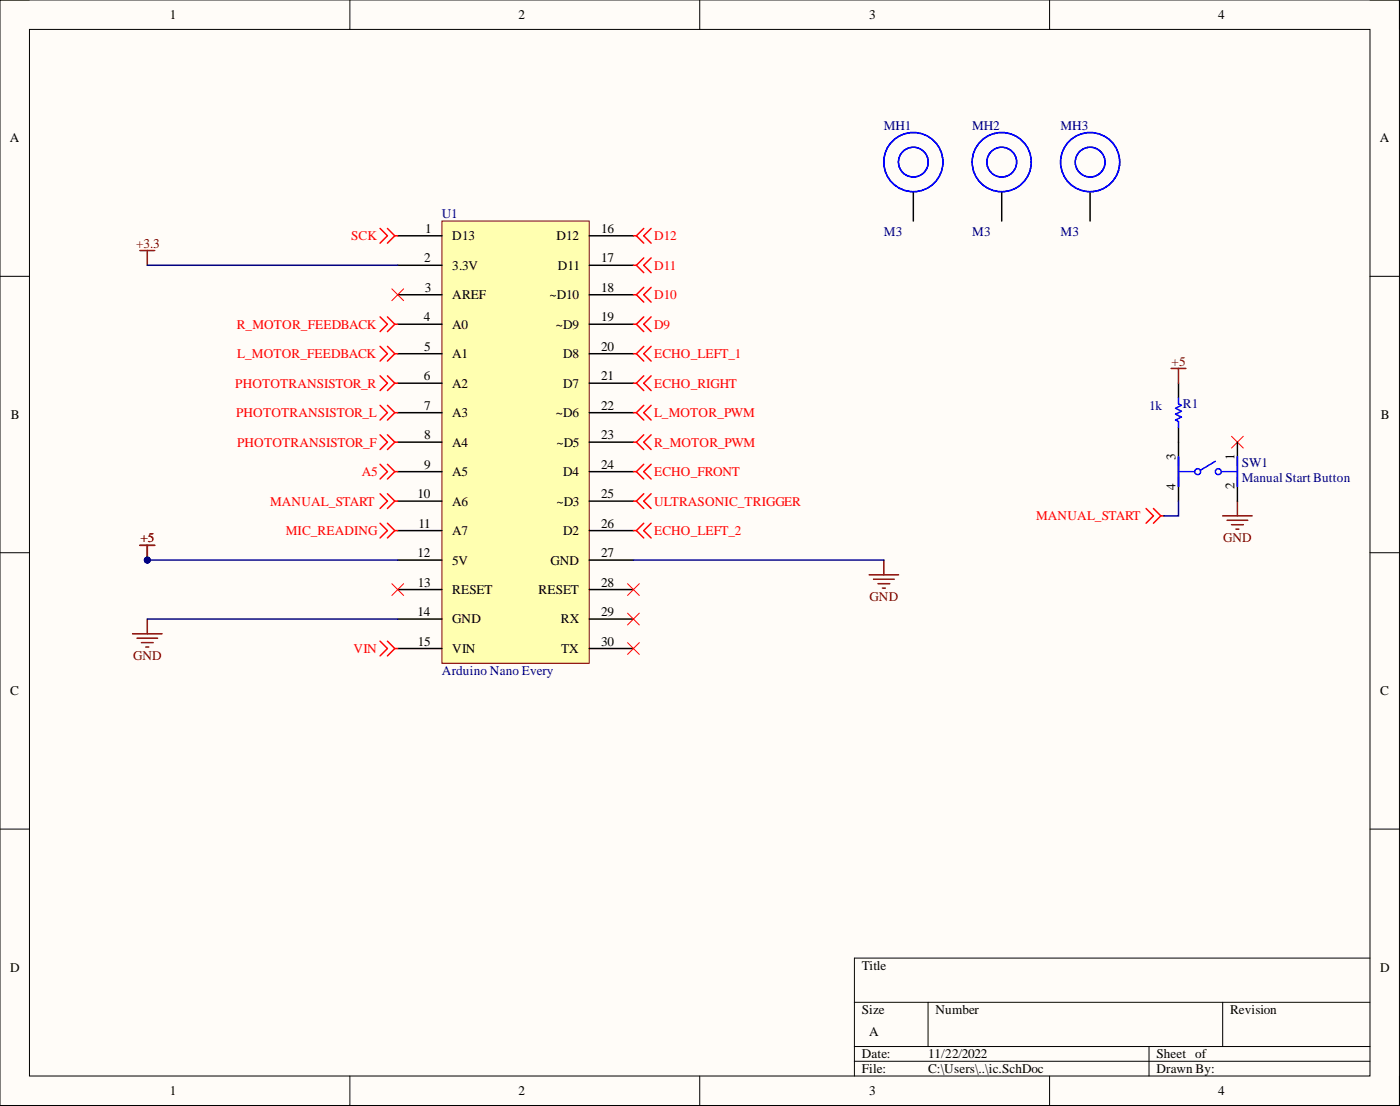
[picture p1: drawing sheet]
<svg xmlns="http://www.w3.org/2000/svg" width="241mm" height="190mm" viewBox="0 0 241 190" stroke-linecap="round" stroke-linejoin="round" font-family="sans-serif">
<defs><g id="words">
<g font-size="2.3">
<text x="29.3" y="3.3">1</text>
<text x="89.4" y="3.3">2</text>
<text x="149.8" y="3.3">3</text>
<text x="210" y="3.3">4</text>
<text x="1.7" y="24.5">A</text>
<text x="237.8" y="24.5">A</text>
<text x="73.3" y="40.1">1</text>
<text x="77.9" y="41.4">D13</text>
<text x="95.9" y="41.4">D12</text>
<text x="103.6" y="40.1">16</text>
<text x="73.1" y="45.2">2</text>
<text x="77.9" y="46.5">3.3V</text>
<text x="96.1" y="46.5">D11</text>
<text x="103.6" y="45.2">17</text>
<text x="73.2" y="50.3">3</text>
<text x="77.9" y="51.5">AREF</text>
<text x="94.7" y="51.5">~D10</text>
<text x="103.6" y="50.3">18</text>
<text x="73" y="55.3">4</text>
<text x="77.9" y="56.6">A0</text>
<text x="95.8" y="56.6">~D9</text>
<text x="103.6" y="55.3">19</text>
<text x="73" y="65.5">6</text>
<text x="73.1" y="60.4">5</text>
<text x="77.9" y="61.7">A1</text>
<text x="97.1" y="61.7">D8</text>
<text x="103.6" y="65.5">21</text>
<text x="103.6" y="60.4">20</text>
<text x="73.1" y="70.6">7</text>
<text x="77.9" y="71.8">A3</text>
<text x="77.9" y="66.8">A2</text>
<text x="95.8" y="71.8">~D6</text>
<text x="97.1" y="66.8">D7</text>
<text x="103.6" y="70.6">22</text>
<text x="1.9" y="72.2">B</text>
<text x="73.1" y="75.7">8</text>
<text x="77.9" y="76.9">A4</text>
<text x="95.9" y="76.9">~D5</text>
<text x="103.6" y="75.7">23</text>
<text x="238" y="72.2">B</text>
<text x="73.1" y="80.7">9</text>
<text x="77.9" y="82">A5</text>
<text x="97.1" y="82">D4</text>
<text x="103.6" y="80.7">24</text>
<text x="202.6" y="79.2" transform="rotate(-90 202.6 79.2)">3</text>
<text x="212.8" y="79.2" transform="rotate(-90 212.8 79.2)">1</text>
<text x="71.9" y="85.8">10</text>
<text x="77.9" y="87.1">A6</text>
<text x="95.9" y="87.1">~D3</text>
<text x="103.6" y="85.8">25</text>
<text x="202.6" y="84.4" transform="rotate(-90 202.6 84.4)">4</text>
<text x="212.8" y="84.3" transform="rotate(-90 212.8 84.3)">2</text>
<text x="71.9" y="96">12</text>
<text x="72.1" y="90.9">11</text>
<text x="77.9" y="92.2">A7</text>
<text x="97.1" y="92.2">D2</text>
<text x="103.6" y="96">27</text>
<text x="103.6" y="90.9">26</text>
<text x="72" y="101">13</text>
<text x="77.9" y="97.2">5V</text>
<text x="94.9" y="97.2">GND</text>
<text x="103.6" y="101">28</text>
<text x="71.9" y="106.1">14</text>
<text x="77.9" y="107.4">GND</text>
<text x="77.9" y="102.3">RESET</text>
<text x="92.8" y="102.3">RESET</text>
<text x="96.7" y="107.4">RX</text>
<text x="103.6" y="106.1">29</text>
<text x="72" y="111.2">15</text>
<text x="77.9" y="112.5">VIN</text>
<text x="96.7" y="112.5">TX</text>
<text x="103.6" y="111.2">30</text>
<text x="1.8" y="119.7">C</text>
<text x="237.9" y="119.7">C</text>
<text x="1.8" y="167.4">D</text>
<text x="148.5" y="167.1">Title</text>
<text x="237.9" y="167.4">D</text>
<text x="148.5" y="174.7">Size</text>
<text x="149.8" y="178.5">A</text>
<text x="161.2" y="174.7">Number</text>
<text x="212" y="174.7">Revision</text>
<text x="148.5" y="182.3">Date:</text>
<text x="148.5" y="184.8">File:</text>
<text x="160" y="182.3">11/22/2022</text>
<text x="160" y="184.8">C:\Users\..\ic.SchDoc</text>
<text x="199.3" y="182.3">Sheet of</text>
<text x="199.3" y="184.8">Drawn By:</text>
<text x="29.3" y="188.6">1</text>
<text x="89.4" y="188.6">2</text>
<text x="149.8" y="188.6">3</text>
<text x="210" y="188.6">4</text>
</g>
<g font-size="2.3" fill="#000080">
<text x="152.3" y="22.3">MH1</text>
<text x="167.6" y="22.3">MH2</text>
<text x="182.8" y="22.3">MH3</text>
<text x="76.2" y="37.6">U1</text>
<text x="152.3" y="40.6">M3</text>
<text x="167.6" y="40.6">M3</text>
<text x="182.8" y="40.6">M3</text>
<text x="198" y="70.6">1k</text>
<text x="203.9" y="70.3">R1</text>
<text x="214" y="80.5">SW1</text>
<text x="214" y="83">Manual Start Button</text>
<text x="76.2" y="116.3">Arduino Nano Every</text>
</g>
<g font-size="2.3" fill="#f00">
<text x="60.5" y="41.4">SCK</text>
<text x="112.7" y="41.4">D12</text>
<text x="112.7" y="46.5">D11</text>
<text x="112.7" y="51.5">D10</text>
<text x="40.8" y="56.6">R_MOTOR_FEEDBACK</text>
<text x="112.7" y="56.6">D9</text>
<text x="40.9" y="61.7">L_MOTOR_FEEDBACK</text>
<text x="112.7" y="61.7">ECHO_LEFT_1</text>
<text x="40.5" y="66.8">PHOTOTRANSISTOR_R</text>
<text x="40.7" y="71.8">PHOTOTRANSISTOR_L</text>
<text x="112.7" y="71.8">L_MOTOR_PWM</text>
<text x="112.7" y="66.8">ECHO_RIGHT</text>
<text x="40.9" y="76.9">PHOTOTRANSISTOR_F</text>
<text x="112.7" y="76.9">R_MOTOR_PWM</text>
<text x="62.4" y="82">A5</text>
<text x="112.7" y="82">ECHO_FRONT</text>
<text x="46.5" y="87.1">MANUAL_START</text>
<text x="112.7" y="87.1">ULTRASONIC_TRIGGER</text>
<text x="178.6" y="89.6">MANUAL_START</text>
<text x="49.3" y="92.2">MIC_READING</text>
<text x="112.7" y="92.2">ECHO_LEFT_2</text>
<text x="60.9" y="112.5">VIN</text>
</g>
<g font-size="2.3" fill="#800000">
<text x="23.4" y="42.6">+3.3</text>
<text x="201.9" y="63">+5</text>
<text x="24.2" y="93.4">+5</text>
<text x="210.8" y="93.4">GND</text>
<text x="149.9" y="103.6">GND</text>
<text x="22.9" y="113.7">GND</text>
</g>
</g></defs>
<path d="M0 0h241.2v190.4h-241.2z" fill-rule="evenodd" fill="#fffcf8"/>
<path d="M0 0h241.2v190.4h-241.2z" fill="none" stroke="#000" stroke-width=".17"/>
<path d="M5.1 5.1h231v180.2h-231z" fill-rule="evenodd" fill="#fffcf8"/>
<g fill="none" stroke="#000" stroke-width=".17">
<path d="M0 0h5.1M60.3 0v5.1M120.6 0v5.1M180.9 0v5.1M236.1 0h5.1v5.1M5.1 5.1h231v180.2h-231zM0 47.6h5.1M236.1 47.6h5.1M0 95.2h5.1M236.1 95.2h5.1M0 142.8h5.1M236.1 142.8h5.1"/>
<path d="M147.3 172.6h88.8M160 172.6v7.7M210.7 172.6v7.7M236.1 165h-88.8v20.3M60.3 185.3v5.1M120.6 185.3v5.1M147.3 180.3h88.8M147.3 182.8h88.8M180.9 185.3v5.1M198 180.3v5M241.2 185.3v5.1"/>
</g>
<path d="M76.2 38.1h25.4v76.1h-25.4z" fill-rule="evenodd" fill="#ffffb0"/>
<path d="M76.2 38.1h25.4v76.1h-25.4z" fill="none" stroke="#800000" stroke-width=".17"/>
<g fill="none" stroke="#000" stroke-width=".25">
<path d="M68.6 55.8h7.6M68.6 50.8h7.6M68.6 45.7h7.6M68.6 40.6h7.6M101.6 55.8h7.6M101.6 50.8h7.6M101.6 45.7h7.6M101.6 40.6h7.6M68.6 76.2h7.6M68.6 71.1h7.6M68.6 66h7.6M68.6 60.9h7.6"/>
<path d="M101.6 76.2h7.6M101.6 71.1h7.6M101.6 66h7.6M101.6 60.9h7.6M203.1 66v2.5M203.1 73.6v12.7M213.3 76.2v10.1M68.6 96.5h7.6M68.6 91.4h7.6M68.6 86.3h7.6M68.6 81.2h7.6M101.6 96.5h7.6"/>
<path d="M101.6 91.4h7.6M101.6 86.3h7.6M101.6 81.2h7.6M68.6 111.7h7.6M68.6 106.6h7.6M68.6 101.5h7.6M101.6 111.7h7.6M101.6 106.6h7.6M101.6 101.5h7.6"/>
</g>
<g fill="none" stroke="#f00" stroke-width=".25">
<path d="M65.5 59.7l1.3 1.2-1.3 1.3M65.5 54.6l1.3 1.2-1.3 1.3M66.8 59.7l1.2 1.2M66.8 54.6l1.2 1.2M68 55.8l-1.2 1.3M68 55.8h.6M68 60.9l-1.2 1.3M68 60.9h.6M109.2 71.1h.5M109.2 76.2h.5M109.7 71.1l1.3 1.3M109.7 76.2l1.3 1.2"/>
<path d="M111 69.8l-1.3 1.3M111 74.9l-1.3 1.3M112.2 69.8l-1.2 1.3 1.2 1.3M112.2 74.9l-1.2 1.3 1.2 1.2"/>
</g>
<g fill="none" stroke="#800000" stroke-width=".25">
<path d="M201.9 63.5h2.5M203.1 63.5v2.5M24.1 93.9h2.6M25.4 93.9v2.6M149.8 99h5.1M150.6 99.8h3.5M152.3 96.5v2.5M210.7 88.9h5.1M211.5 89.6h3.6M212.3 90.4h2M213 91.1h.5M213.3 86.3v2.6"/>
<path d="M151.3 100.5h2.1M152.1 101.3h.5"/>
</g>
<path d="M212.3 75.1l2 2.1M214.3 75.1l-2 2.1" fill="none" stroke="#f00" stroke-width=".17"/>
<g fill="none" stroke="#00f" stroke-width=".25">
<path d="M203.1 68.5v1.1l.5 .2-1 .5 1 .5-1 .5 1 .5-1 .6 .5 .2v1M203.1 78.7v5.1M209.5 79.5l-2.6 1.5M213.3 78.7v5.1M203.1 81.2h2.6M210.7 81.2h2.6"/>
<circle cx="206.4" cy="81.2" r=".51"/>
<circle cx="210" cy="81.2" r=".51"/>
</g>
<circle cx="25.4" cy="96.5" r=".51" fill="#000080"/>
<circle cx="25.4" cy="96.5" r=".51" fill="none" stroke="#000080" stroke-width=".17"/>
<path d="M24.1 93.9h2.6M25.4 93.9v2.6" fill="none" stroke="#800000" stroke-width=".25"/>
<circle cx="25.4" cy="96.5" r=".51" fill="#000080"/>
<circle cx="25.4" cy="96.5" r=".51" fill="none" stroke="#000080" stroke-width=".17"/>
<g fill="none" stroke="#f00" stroke-width=".25">
<path d="M65.5 39.3l1.3 1.3-1.3 1.3M66.8 39.3l1.2 1.3M111 39.3l-1.3 1.3M112.2 39.3l-1.2 1.3 1.2 1.3M68 40.6h.6M68 40.6l-1.2 1.3M109.2 40.6h.5M109.2 45.7h.5M109.2 50.8h.5M109.2 55.8h.5M109.7 40.6l1.3 1.3M109.7 45.7l1.3 1.3"/>
<path d="M109.7 50.8l1.3 1.2M109.7 55.8l1.3 1.3M111 59.7l-1.3 1.2M111 44.4l-1.3 1.3M111 49.5l-1.3 1.3M111 54.6l-1.3 1.2M112.2 59.7l-1.2 1.2 1.2 1.3M112.2 44.4l-1.2 1.3 1.2 1.3M112.2 49.5l-1.2 1.3 1.2 1.2M112.2 54.6l-1.2 1.2 1.2 1.3M65.5 69.8l1.3 1.3-1.3 1.3M65.5 74.9l1.3 1.3-1.3 1.2"/>
<path d="M65.5 64.7l1.3 1.3-1.3 1.3M66.8 69.8l1.2 1.3M66.8 74.9l1.2 1.3M66.8 64.7l1.2 1.3M68 66h.6M68 71.1l-1.2 1.3M68 71.1h.6M68 76.2l-1.2 1.2M68 76.2h.6M68 66l-1.2 1.3M109.2 66h.5M109.2 60.9h.5"/>
<path d="M109.7 66l1.3 1.3M109.7 60.9l1.3 1.3M111 80l-1.3 1.2M111 64.7l-1.3 1.3M112.2 80l-1.2 1.2 1.2 1.3M112.2 64.7l-1.2 1.3 1.2 1.3M65.5 85l1.3 1.3-1.3 1.3M65.5 90.1l1.3 1.3-1.3 1.3M66.8 85l1.2 1.3M66.8 90.1l1.2 1.3M68 86.3h.6M68 91.4h.6"/>
<path d="M68 86.3l-1.2 1.3M68 91.4l-1.2 1.3M109.2 86.3h.5M109.2 81.2h.5M109.2 91.4h.5M109.7 86.3l1.3 1.3M109.7 81.2l1.3 1.3M109.7 91.4l1.3 1.3M111 85l-1.3 1.3M111 90.1l-1.3 1.3M112.2 85l-1.2 1.3 1.2 1.3M112.2 90.1l-1.2 1.3 1.2 1.3"/>
<path d="M197.5 87.6l1.3 1.3-1.3 1.2M198.8 87.6l1.3 1.3M200.1 88.9l-1.3 1.2M200.1 88.9h.5M65.5 110.4l1.3 1.3-1.3 1.3M66.8 110.4l1.2 1.3M68 111.7l-1.2 1.3M68 111.7h.6"/>
</g>
<path d="M24.1 43.2h2.6M25.4 43.2v2.5M22.9 109.2h5M23.6 109.9h3.6M24.4 110.7h2M25.1 111.5h.5M25.4 106.6v2.6" fill="none" stroke="#800000" stroke-width=".25"/>
<path d="M67.5 100.5l2.1 2.1M69.6 100.5l-2.1 2.1M108.2 105.6l2 2M108.2 110.7l2 2M108.2 100.5l2 2.1M110.2 105.6l-2 2M110.2 110.7l-2 2M110.2 100.5l-2 2.1" fill="none" stroke="#f00" stroke-width=".17"/>
<path d="M25.4 96.5h43.2M109.2 96.5h43.1M203.1 86.3v2.6h-2.5" fill="none" stroke="#000080" stroke-width=".25"/>
<circle cx="25.4" cy="96.5" r=".51" fill="#000080"/>
<circle cx="25.4" cy="96.5" r=".51" fill="none" stroke="#000080" stroke-width=".17"/>
<path d="M25.4 45.7h43.2M25.4 106.6h43.2" fill="none" stroke="#000080" stroke-width=".25"/>
<path d="M65.5 80l1.3 1.2-1.3 1.3M66.8 80l1.2 1.2M68 81.2l-1.2 1.3M68 81.2h.6" fill="none" stroke="#f00" stroke-width=".25"/>
<path d="M67.5 49.8l2.1 2M69.6 49.8l-2.1 2" fill="none" stroke="#f00" stroke-width=".17"/>
<g fill="none" stroke="#00f" stroke-width=".25">
<circle cx="157.4" cy="27.9" r="5.1"/>
<circle cx="157.4" cy="27.9" r="2.56"/>
<circle cx="172.7" cy="27.9" r="5.1"/>
<circle cx="172.7" cy="27.9" r="2.56"/>
<circle cx="187.9" cy="27.9" r="5.1"/>
<circle cx="187.9" cy="27.9" r="2.56"/>
</g>
<path d="M157.4 33v5.1M172.7 33v5.1M187.9 33v5.1" fill="none" stroke="#000" stroke-width=".25"/>
<use href="#words"/>
</svg>
